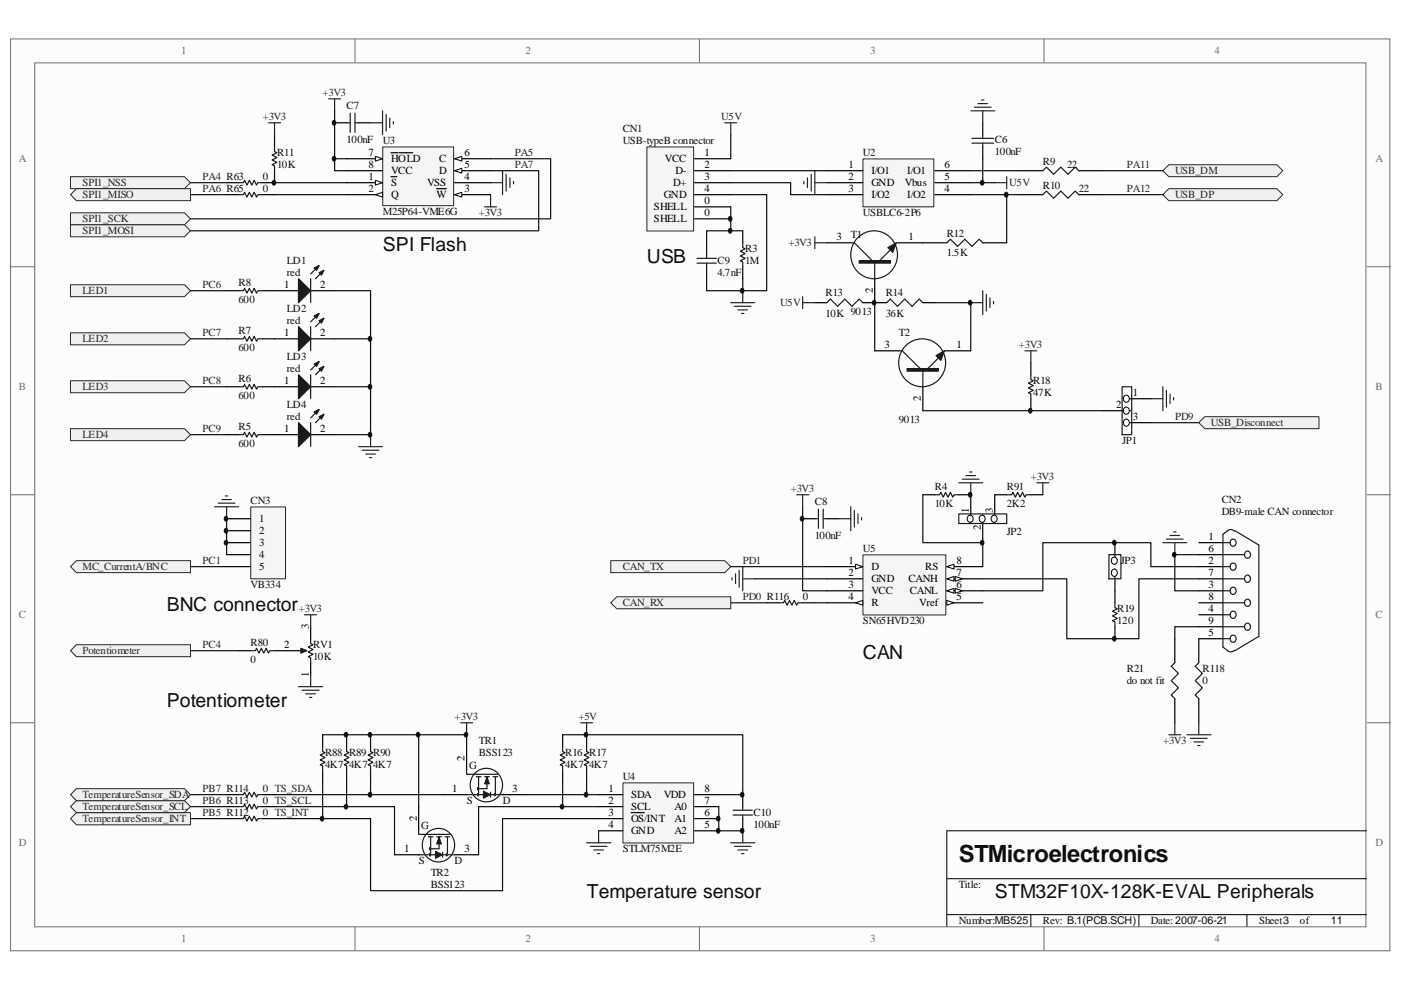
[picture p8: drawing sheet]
<svg xmlns="http://www.w3.org/2000/svg" width="297mm" height="210mm" viewBox="0 0 297 210" stroke-linecap="round" stroke-linejoin="round" font-family="sans-serif">
<defs><g id="words">
<text font-size="5" fill="#0e0e0e" x="203.3" y="182.7">STMicroelectronics</text>
<g font-size="4.1" fill="#0e0e0e">
<text x="81.1" y="53.1">SPI Flash</text>
<text x="137.1" y="55.7">USB</text>
<text x="35.3" y="129.5">BNC connector</text>
<text x="183" y="139.7">CAN</text>
<text x="35.3" y="149.8">Potentiometer</text>
<text x="124.4" y="190.5">Temperature sensor</text>
<text x="210.9" y="190.5">STM32F10X-128K-EVAL Peripherals</text>
</g>
<g font-size="2.3" fill="#706f64">
<text x="38.4" y="11.5">1</text>
<text x="111.4" y="11.5">2</text>
<text x="184.5" y="11.5">3</text>
<text x="257.5" y="11.5">4</text>
<text x="4" y="34.4">A</text>
<text x="291.6" y="34.4">A</text>
<text x="4" y="82.7">B</text>
<text x="291.6" y="82.7">B</text>
<text x="4" y="131.1">C</text>
<text x="291.6" y="131.1">C</text>
<text x="4" y="179.4">D</text>
<text x="291.6" y="179.4">D</text>
<text x="38.4" y="199.8">1</text>
<text x="111.4" y="199.8">2</text>
<text x="184.5" y="199.8">3</text>
<text x="257.5" y="199.8">4</text>
</g>
<g font-size="2.3" fill="#262626">
<text x="68.4" y="20.4">+3V3</text>
<text x="55.7" y="25.5">+3V3</text>
<text x="152.9" y="25.5">U5V</text>
<text x="109.1" y="33.1">PA5</text>
<text x="109.1" y="35.7">PA7</text>
<text x="238.9" y="35.7">PA11</text>
<text x="17.5" y="39.5">SPI1_NSS</text>
<text x="43" y="38.2">PA4 R63</text>
<text x="43" y="40.8">PA6 R65</text>
<text x="214" y="39.5">U5V</text>
<text x="238.9" y="40.8">PA12</text>
<text x="249.1" y="37">USB_DM</text>
<text x="17.5" y="47.1">SPI1_SCK</text>
<text x="17.5" y="42">SPI1_MISO</text>
<text x="101.5" y="45.8">+3V3</text>
<text x="249.1" y="42">USB_DP</text>
<text x="17.5" y="49.7">SPI1_MOSI</text>
<text x="167.2" y="52.2">+3V3</text>
<text x="17.5" y="62.4">LED1</text>
<text x="43" y="61.1">PC6</text>
<text x="165.4" y="64.9">U5V</text>
<text x="43" y="71.3">PC7</text>
<text x="17.5" y="72.6">LED2</text>
<text x="216" y="73.8">+3V3</text>
<text x="17.5" y="82.7">LED3</text>
<text x="43" y="81.4">PC8</text>
<text x="249.1" y="89.1">PD9</text>
<text x="17.5" y="92.9">LED4</text>
<text x="43" y="91.7">PC9</text>
<text x="256.7" y="90.4">USB_Disconnect</text>
<text x="218.6" y="101.8">+3V3</text>
<text x="167.7" y="104.4">+3V3</text>
<text x="43" y="119.6">PC1</text>
<text x="157.5" y="119.6">PD1</text>
<text x="17.5" y="120.9">MC_CurrentA/BNC</text>
<text x="132" y="120.9">CAN_TX</text>
<text x="63.3" y="129.8">+3V3</text>
<text x="132" y="128.5">CAN_RX</text>
<text x="157.5" y="127.3">PD0 R116</text>
<text x="43" y="137.5">PC4</text>
<text x="17.5" y="138.7">Potentiometer</text>
<text x="96.4" y="152.7">+3V3</text>
<text x="122.6" y="152.7">+5V</text>
<text x="246.6" y="157.8">+3V3</text>
<text x="43" y="168">PB7 R114</text>
<text x="17.5" y="171.8">TemperatureSensor_SCL</text>
<text x="17.5" y="169.2">TemperatureSensor_SDA</text>
<text x="43" y="173.1">PB5 R112</text>
<text x="43" y="170.5">PB6 R113</text>
<text x="17.5" y="174.3">TemperatureSensor_INT</text>
</g>
<g font-size="2.3" fill="#0e0e0e">
<text x="73.5" y="23.2">C7</text>
<text x="132" y="28">CN1</text>
<text x="58.8" y="33.1">R11</text>
<text x="58.8" y="35.7">10K</text>
<text x="73.5" y="30.3">100nF</text>
<text x="81.1" y="30.6">U3</text>
<text x="132" y="30.6">USB-typeB connector</text>
<text x="183" y="33.1">U2</text>
<text x="210.9" y="30.3">C6</text>
<text x="210.9" y="32.9">100nF</text>
<text x="221.1" y="34.9">R9</text>
<text x="226.2" y="35.7">22</text>
<text x="55.7" y="38.2">0</text>
<text x="55.7" y="40.8">0</text>
<text x="221.1" y="40">R10</text>
<text x="228.8" y="40.8">22</text>
<text x="81.1" y="45.6">M25P64-VME6G</text>
<text x="183" y="45.8">USBLC6-2P6</text>
<text x="158" y="53.5">R3</text>
<text x="180.4" y="50.4">T1</text>
<text x="200.7" y="50.2">R12</text>
<text x="60.8" y="56">LD1</text>
<text x="60.8" y="58.6">red</text>
<text x="152.1" y="56">C9</text>
<text x="152.1" y="58.6">4.7nF</text>
<text x="158" y="56">1M</text>
<text x="200.7" y="54.2">1.5K</text>
<text x="50.6" y="60.6">R8</text>
<text x="50.6" y="64.2">600</text>
<text x="175" y="62.7">R13</text>
<text x="187.8" y="62.7">R14</text>
<text x="50.6" y="70.8">R7</text>
<text x="60.8" y="66.2">LD2</text>
<text x="60.8" y="68.7">red</text>
<text x="175" y="67.2">10K 9013</text>
<text x="187.8" y="67.2">36K</text>
<text x="190.6" y="71.3">T2</text>
<text x="50.6" y="74.3">600</text>
<text x="60.8" y="76.4">LD3</text>
<text x="50.6" y="80.9">R6</text>
<text x="60.8" y="78.9">red</text>
<text x="219.1" y="81.4">R18</text>
<text x="219.1" y="84">47K</text>
<text x="50.6" y="84.5">600</text>
<text x="60.8" y="86.6">LD4</text>
<text x="60.8" y="89.1">red</text>
<text x="190.6" y="89.6">9013</text>
<text x="50.6" y="91.1">R5</text>
<text x="50.6" y="94.7">600</text>
<text x="237.9" y="94.2">JP1</text>
<text x="53.1" y="106.9">CN3</text>
<text x="172.8" y="107.1">C8</text>
<text x="198.2" y="103.8">R4</text>
<text x="198.2" y="107.4">10K</text>
<text x="213.5" y="103.8">R91</text>
<text x="213.5" y="107.4">2K2</text>
<text x="259" y="106.6">CN2</text>
<text x="213.5" y="113.5">JP2</text>
<text x="259" y="109.2">DB9-male CAN connector</text>
<text x="172.8" y="114.3">100nF</text>
<text x="183" y="117.1">U5</text>
<text x="237.7" y="119.6">JP3</text>
<text x="53.1" y="124.7">VB334</text>
<text x="170.2" y="127.3">0</text>
<text x="236.9" y="129.8">R19</text>
<text x="53.1" y="136.9">R80</text>
<text x="66.4" y="137.5">RV1</text>
<text x="183" y="132.3">SN65HVD230</text>
<text x="236.9" y="132.3">120</text>
<text x="53.1" y="140.5">0</text>
<text x="66.4" y="140">10K</text>
<text x="238.9" y="142.5">R21</text>
<text x="255" y="142.5">R118</text>
<text x="238.9" y="145.1">do not fit</text>
<text x="255" y="145.1">0</text>
<text x="68.9" y="160.3">R88 R89 R90</text>
<text x="101.5" y="157.8">TR1</text>
<text x="101.5" y="160.3">BSS123</text>
<text x="119.8" y="160.3">R16 R17</text>
<text x="55.7" y="168">0 TS_SDA</text>
<text x="68.9" y="162.9">4K7</text>
<text x="74" y="162.9">4K7</text>
<text x="79.1" y="162.9">4K7</text>
<text x="99.5" y="163.1">G</text>
<text x="119.8" y="162.9">4K7</text>
<text x="124.9" y="162.9">4K7</text>
<text x="132" y="165.4">U4</text>
<text x="55.7" y="173.1">0 TS_INT</text>
<text x="55.7" y="170.5">0 TS_SCL</text>
<text x="99" y="170.5">S</text>
<text x="106.6" y="170.5">D</text>
<text x="159.8" y="173.1">C10</text>
<text x="89.3" y="175.9">G</text>
<text x="159.8" y="175.6">100nF</text>
<text x="88.8" y="183.2">S</text>
<text x="91.3" y="185.8">TR2</text>
<text x="96.4" y="183.2">D</text>
<text x="132" y="180.7">STLM75M2E</text>
<text x="91.3" y="188.3">BSS123</text>
<text x="203.3" y="188.3">Title:</text>
<text x="203.3" y="196">Number:MB525</text>
<text x="221.1" y="196">Rev: B.1(PCB.SCH)</text>
<text x="244" y="196">Date:2007-06-21</text>
<text x="267" y="196">Sheet3</text>
<text x="275.6" y="196">of</text>
<text x="282.2" y="196">11</text>
</g>
<g font-size="2.3">
<text x="78.1" y="33.1">7</text>
<text x="78.1" y="35.7">8</text>
<text x="82.9" y="34.4">HOLD</text>
<text x="93.1" y="34.4">C</text>
<text x="98.5" y="35.7">5</text>
<text x="98.5" y="33.1">6</text>
<text x="141" y="34.4">VCC</text>
<text x="149.3" y="33.1">1</text>
<text x="149.3" y="35.7">2</text>
<text x="179.9" y="35.7">1</text>
<text x="200.2" y="35.7">6</text>
<text x="78.1" y="38.2">1</text>
<text x="78.1" y="40.8">2</text>
<text x="82.9" y="37">VCC</text>
<text x="82.9" y="39.5">S</text>
<text x="90.5" y="39.5">VSS</text>
<text x="93.1" y="37">D</text>
<text x="98.5" y="38.2">4</text>
<text x="98.5" y="40.8">3</text>
<text x="142.7" y="39.5">D+</text>
<text x="143.3" y="37">D-</text>
<text x="149.3" y="40.8">4</text>
<text x="149.3" y="38.2">3</text>
<text x="179.9" y="38.2">2</text>
<text x="179.9" y="40.8">3</text>
<text x="184.7" y="37">I/O1</text>
<text x="184.7" y="39.5">GND</text>
<text x="191.9" y="39.5">Vbus</text>
<text x="192.4" y="37">I/O1</text>
<text x="200.2" y="38.2">5</text>
<text x="200.2" y="40.8">4</text>
<text x="82.9" y="42">Q</text>
<text x="92.6" y="42">W</text>
<text x="138.6" y="44.6">SHELL</text>
<text x="138.6" y="47.1">SHELL</text>
<text x="140.7" y="42">GND</text>
<text x="149.3" y="43.3">0</text>
<text x="149.3" y="45.8">0</text>
<text x="184.7" y="42">I/O2</text>
<text x="192.4" y="42">I/O2</text>
<text x="177.3" y="50.9">3</text>
<text x="192.6" y="50.9">1</text>
<text x="60.3" y="61.1">1</text>
<text x="67.9" y="61.1">2</text>
<text x="185.1" y="62.2" transform="rotate(-90 185.1 62.2)">2</text>
<text x="60.3" y="71.3">1</text>
<text x="67.9" y="71.3">2</text>
<text x="187.5" y="73.8">3</text>
<text x="202.8" y="73.8">1</text>
<text x="60.3" y="81.4">1</text>
<text x="67.9" y="81.4">2</text>
<text x="240.2" y="84">1</text>
<text x="195.2" y="85.1" transform="rotate(-90 195.2 85.1)">2</text>
<text x="236.6" y="86.6">2</text>
<text x="240.2" y="89.1">3</text>
<text x="60.3" y="91.7">1</text>
<text x="67.9" y="91.7">2</text>
<text x="54.9" y="110.7">1</text>
<text x="54.9" y="113.3">2</text>
<text x="205.4" y="108.7" transform="rotate(-90 205.4 108.7)">1</text>
<text x="208" y="112.3" transform="rotate(-90 208 112.3)">2</text>
<text x="210.5" y="108.7" transform="rotate(-90 210.5 108.7)">3</text>
<text x="54.9" y="115.8">3</text>
<text x="54.9" y="118.4">4</text>
<text x="179.9" y="119.6">1</text>
<text x="202.8" y="119.6">8</text>
<text x="256.2" y="114.6">1</text>
<text x="256.2" y="117.1">6</text>
<text x="256.2" y="119.6">2</text>
<text x="54.9" y="120.9">5</text>
<text x="179.9" y="122.2">2</text>
<text x="179.9" y="124.7">3</text>
<text x="184.7" y="120.9">D</text>
<text x="184.7" y="123.4">GND</text>
<text x="184.7" y="126">VCC</text>
<text x="192.6" y="123.4">CANH</text>
<text x="192.9" y="126">CANL</text>
<text x="196.2" y="120.9">RS</text>
<text x="202.8" y="124.7">6</text>
<text x="202.8" y="122.2">7</text>
<text x="256.2" y="122.2">7</text>
<text x="256.2" y="124.7">3</text>
<text x="179.9" y="127.3">4</text>
<text x="184.7" y="128.5">R</text>
<text x="194.9" y="128.5">Vref</text>
<text x="202.8" y="127.3">5</text>
<text x="256.2" y="127.3">8</text>
<text x="256.2" y="129.8">4</text>
<text x="60.3" y="137.5">2</text>
<text x="65.4" y="133.4" transform="rotate(-90 65.4 133.4)">3</text>
<text x="256.2" y="132.3">9</text>
<text x="256.2" y="134.9">5</text>
<text x="65.4" y="143.6" transform="rotate(-90 65.4 143.6)">1</text>
<text x="98.5" y="161.4" transform="rotate(-90 98.5 161.4)">2</text>
<text x="95.9" y="168">1</text>
<text x="108.6" y="168">3</text>
<text x="129" y="168">1</text>
<text x="149.3" y="168">8</text>
<text x="129" y="170.5">2</text>
<text x="129" y="173.1">3</text>
<text x="133.8" y="169.2">SDA</text>
<text x="133.8" y="171.8">SCL</text>
<text x="140.7" y="169.2">VDD</text>
<text x="143" y="171.8">A0</text>
<text x="149.3" y="173.1">6</text>
<text x="149.3" y="170.5">7</text>
<text x="88.3" y="174.1" transform="rotate(-90 88.3 174.1)">2</text>
<text x="129" y="175.6">4</text>
<text x="133.8" y="174.3">OS/INT</text>
<text x="133.8" y="176.9">GND</text>
<text x="143" y="176.9">A2</text>
<text x="143" y="174.3">A1</text>
<text x="149.3" y="175.6">5</text>
<text x="85.7" y="180.7">1</text>
<text x="98.5" y="180.7">3</text>
</g>
</g></defs>
<path d="M2.3 8.3h292.4v193.3h-292.4z" fill="#fcfcfc"/>
<path d="M2.2 8.3h292.5v193.3h-292.5z" fill="none" stroke="#6e6e6e" stroke-width=".21"/>
<path d="M7.4 13.4h282.2v183.1h-282.2z" fill="#fcfcfc"/>
<g fill="none" stroke="#6e6e6e" stroke-width=".21">
<path d="M7.4 13.3h282.2v183.2h-282.2zM75.3 8.2v5.1M148.3 8.2v5.1M221.4 8.2v5.1M2.2 56.6h5.1M289.8 56.6h5.1M2.2 104.9h5.1M289.8 104.9h5.1M2.2 153.2h5.1M289.8 153.2h5.1M75.3 196.5v5.1M148.3 196.5v5.1"/>
<path d="M221.4 196.5v5.1"/>
</g>
<path d="M289.8 176.1h-89.1v20.4M200.7 186.3h89.1M200.7 193.9h89.1M218.6 193.9v2.6M241.5 193.9v2.6M264.4 193.9v2.6" fill="none" stroke="#000" stroke-width=".21"/>
<g fill="none" stroke="#262626" stroke-width=".25">
<path d="M56.9 26h2.6M58.2 26v2.6M69.7 21h2.5M70.9 21v2.5M78.6 26h2.5M81.1 23.5v5.1M81.9 24.3v3.5M82.6 25v2.1M83.4 25.8v.5M104 38.7h2.5M106.5 36.2v5.1M107.3 37v3.5"/>
<path d="M108.1 37.7v2.1M108.9 38.5v.5M102.7 43.9h2.6M104 41.3v2.6"/>
</g>
<path d="M58.2 38.7h15.3M73.5 33.7h-2.6v2.5h2.6" fill="none" stroke="#0e0e0e" stroke-width=".25"/>
<path d="M58.2 28.6v2.5M58.2 36.2v2.5M70.9 26h2.6M76 26h2.6" fill="none" stroke="#000" stroke-width=".25"/>
<path d="M58.2 31.1v1l.5 .3-1 .5 1 .5-1 .5 1 .5-1 .5 .5 .3v1M73.5 26h.7M74.2 24v4.1M75.3 24v4.1M75.3 26h.7" fill="none" stroke="#1c1c1c" stroke-width=".25"/>
<path d="M81.2 31.2h15v12.4h-15z" fill="#f5f5f5"/>
<path d="M81.1 31.2h15.1v12.4h-15.1z" fill="none" stroke="#262626" stroke-width=".21"/>
<path d="M73.5 33.7h7.6" fill="none" stroke="#000" stroke-width=".25"/>
<path d="M79.6 33.1l1.5 .6-1.5 .5z" fill="#fcfcfc"/>
<path d="M79.6 33.1l1.5 .6-1.5 .5z" fill="none" stroke="#000" stroke-width=".21"/>
<path d="M73.5 36.2h7.6M73.5 38.7h7.6M82.9 32.4h1.5M84.7 32.4h2.8" fill="none" stroke="#000" stroke-width=".25"/>
<path d="M79.6 38.2l1.5 .5-1.5 .5z" fill="#fcfcfc"/>
<path d="M79.6 38.2l1.5 .5-1.5 .5z" fill="none" stroke="#000" stroke-width=".21"/>
<path d="M82.9 37.5h1.3M73.5 41.3h7.6" fill="none" stroke="#000" stroke-width=".25"/>
<path d="M79.6 41.3l1.5-.5v1z" fill="#fcfcfc"/>
<path d="M79.6 41.3l1.5-.5v1z" fill="none" stroke="#000" stroke-width=".21"/>
<path d="M96.4 41.3h7.6" fill="none" stroke="#000" stroke-width=".25"/>
<path d="M96.4 41.3l1.5-.5v1z" fill="#fcfcfc"/>
<path d="M96.4 41.3l1.5-.5v1z" fill="none" stroke="#000" stroke-width=".21"/>
<path d="M96.4 38.7h7.6M96.4 36.2h7.6M92.6 40h2" fill="none" stroke="#000" stroke-width=".25"/>
<path d="M96.4 36.2l1.5-.5v1z" fill="#fcfcfc"/>
<path d="M96.4 36.2l1.5-.5v1z" fill="none" stroke="#000" stroke-width=".21"/>
<path d="M96.4 33.7h7.6" fill="none" stroke="#000" stroke-width=".25"/>
<path d="M96.4 33.7l1.5-.6v1.1z" fill="#fcfcfc"/>
<path d="M96.4 33.7l1.5-.6v1.1z" fill="none" stroke="#000" stroke-width=".21"/>
<path d="M70.9 23.5v10.2" fill="none" stroke="#0e0e0e" stroke-width=".25"/>
<path d="M132.1 166h15v12.7h-15z" fill="#f5f5f5"/>
<path d="M132.1 166h15v12.7h-15z" fill="none" stroke="#262626" stroke-width=".21"/>
<g fill="none" stroke="#000" stroke-width=".25">
<path d="M208.4 26v2.6M208.4 31.1v2.6M119.3 155.8v2.5M124.4 155.8v2.5M119.3 163.4v2.5M124.4 163.4v2.5M126.9 168.5h5.1M126.9 171h5.1M126.9 173.6h5.1M126.9 176.1h5.1M133.8 172.3h2.8M147.3 168.5h5.1"/>
<path d="M147.3 171h5.1M147.3 173.6h5.1M147.3 176.1h5.1M157.5 168.5v2.5M157.5 173.6v2.5"/>
</g>
<g fill="none" stroke="#262626" stroke-width=".25">
<path d="M153.7 26h2.5M154.9 26v2.6M205.8 23.5h5.1M206.6 22.7h3.5M207.3 22h2.1M208.1 21.2h.5M208.4 23.5v2.5M154.9 64.2h5.1M155.7 64.9h3.6M156.5 65.7h2M157.2 66.5h.5M157.5 61.6v2.6"/>
<path d="M97.7 153.2h2.5M98.9 153.2v2.6M123.1 153.2h2.5M124.4 153.2v2.6M124.4 178.7h5.1M125.1 179.5h3.6M126.9 176.1v2.6M154.9 178.7h5.1M155.7 179.5h3.6M157.5 176.1v2.6M125.9 180.2h2M126.7 181h.5"/>
<path d="M156.5 180.2h2M157.2 181h.5"/>
</g>
<path d="M206.1 30.4h4.5M206.1 29.3h4.5M208.4 28.6v.7M208.4 30.4v.7M119.3 158.3v1l.5 .3-1 .5 1 .5-1 .5 1 .5-1 .5 .5 .3v1M124.4 158.3v1l.5 .3-1 .5 1 .5-1 .5 1 .5-1 .5 .5 .3v1M155.4 171.8h4.1M155.4 172.8h4.1M157.5 171v.8M157.5 172.8v.8" fill="none" stroke="#1c1c1c" stroke-width=".25"/>
<path d="M111.7 168.5h15.2M119.3 165.9v5.1M124.4 165.9v2.6M152.4 171v5.1h5.1" fill="none" stroke="#0e0e0e" stroke-width=".25"/>
<path d="M137.2 31.2h9.9v17.8h-9.9z" fill="#f5f5f5"/>
<path d="M137.2 31.2h9.9v17.8h-9.9z" fill="none" stroke="#262626" stroke-width=".21"/>
<g fill="none" stroke="#000" stroke-width=".25">
<path d="M147.3 33.7h7.6M147.3 36.2h7.6M147.3 38.7h7.6M216 36.2h5.1M228.7 36.2h5.1M147.3 41.3h7.6M147.3 43.9h7.6M147.3 46.4h7.6M175.3 51.5h5.1M185.5 59.1v5.1M190.5 51.5h10.2M208.4 51.5h5"/>
<path d="M216 41.3h5.1M228.7 41.3h5.1M172.8 64.2h2.5M182.9 64.2h5.1M195.7 64.2h2.5"/>
</g>
<path d="M221.1 36.2l.8-.8 1.5 1.6 1.5-1.6 1.5 1.6 1.6-1.6 .7 .8M180.4 51.5h.7l3.9 3.8M185.5 55.3v3.8M188.8 53l-2.3 2.3M190 51.5h.5M200.7 51.5l.8-.8 1.5 1.5 1.6-1.5 1.5 1.5 1.5-1.5 .8 .8M221.1 41.3l.8-.8 1.5 1.5 1.5-1.5 1.5 1.5 1.6-1.5 .7 .8M175.3 64.2l.8-.8 1.5 1.5 1.5-1.5 1.5 1.5 1.6-1.5 .7 .8M188 64.2l.8-.8 1.5 1.5 1.5-1.5 1.6 1.5 1.5-1.5 .8 .8" fill="none" stroke="#1c1c1c" stroke-width=".25"/>
<path d="M170.2 64.2h2.6M170.2 62.9v2.5M205.8 64.2h2.6M208.4 61.6v5.1M209.1 62.4v3.6M209.9 63.2v2M210.6 63.9v.5" fill="none" stroke="#262626" stroke-width=".25"/>
<path d="M182.2 55.3h6.6v.5h-6.6z" fill-rule="evenodd" fill="#1c1c1c"/>
<path d="M182.2 55.3h6.6v.5h-6.6z" fill="none" stroke="#1c1c1c" stroke-width=".25"/>
<path d="M188.3 52.5l1.7-1-.7 2z" fill="#1c1c1c"/>
<path d="M182.1 50.1a5 5 0 0 1 6.8 .5 5 5 0 0 1 0 6.8 5 5 0 0 1-6.8 .5 5.2 5.2 0 0 1 0-7.8zM188.3 52.5l1.7-1-.7 2z" fill="none" stroke="#1c1c1c" stroke-width=".25"/>
<path d="M172.8 50.2v2.5M172.8 51.5h2.5" fill="none" stroke="#262626" stroke-width=".25"/>
<path d="M183 33.7h15v10.2h-15z" fill="#f5f5f5"/>
<path d="M183 33.7h15v10.2h-15z" fill="none" stroke="#262626" stroke-width=".21"/>
<g fill="none" stroke="#000" stroke-width=".25">
<path d="M175.3 36.2h7.6M175.3 38.7h7.6M198.2 36.2h7.6M198.2 38.7h7.6M149.8 51.5v2.5M149.8 56.6v2.5M157.5 48.9v2.6M157.5 56.6v2.5M175.3 41.3h7.6M198.2 41.3h7.6M185.5 74.4h5M200.7 74.4h5.1"/>
<path d="M195.7 82v5.1"/>
</g>
<path d="M170.4 38.5v.5M171.2 37.7v2.1M172 37v3.5M172.8 36.2v5.1M172.8 38.7h2.5M210.9 38.7h2.5M213.4 37.5v2.5" fill="none" stroke="#262626" stroke-width=".25"/>
<g fill="none" stroke="#0e0e0e" stroke-width=".25">
<path d="M154.9 38.7h12.7v2.6h7.7M154.9 36.2h20.4M154.9 28.6v5.1M205.8 36.2h10.2M208.4 33.7v5h-2.6M208.4 38.7h2.5M233.8 36.2h12.7M154.9 43.9v5h2.6M154.9 48.9h-5.1v2.6M154.9 41.3h7.7v20.3h-12.8v-2.5M157.5 59.1v2.5M205.8 41.3h10.2"/>
<path d="M213.4 41.3v10.2M233.8 41.3h12.7"/>
</g>
<path d="M147.8 54.8h4.1M147.8 55.8h4.1M149.8 54v.8M149.8 55.8v.8M157.5 51.5v1l.5 .2-1 .6 1 .5-1 .5 1 .5-1 .5 .5 .2v1.1M190.5 74.4h.8l3.9 3.8M195.7 78.2v3.8M199 75.9l-2.3 2.3M200.2 74.4h.5" fill="none" stroke="#1c1c1c" stroke-width=".25"/>
<path d="M192.3 78.2h6.7v.5h-6.7z" fill-rule="evenodd" fill="#1c1c1c"/>
<path d="M192.3 78.2h6.7v.5h-6.7z" fill="none" stroke="#1c1c1c" stroke-width=".25"/>
<path d="M198.5 75.4l1.7-1-.7 2z" fill="#1c1c1c"/>
<g fill="none" stroke="#1c1c1c" stroke-width=".25">
<path d="M198.5 75.4l1.7-1-.7 2zM218.6 79.5v1l.5 .2-1 .5 1 .5-1 .6 1 .5-1 .5 .5 .2v1"/>
<circle cx="195.5" cy="76.9" r="5"/>
</g>
<path d="M218.6 76.9v2.6M218.6 84.5v2.6M238.2 89.6h5.8" fill="none" stroke="#000" stroke-width=".25"/>
<path d="M217.3 74.4h2.5M218.6 74.4v2.5" fill="none" stroke="#262626" stroke-width=".25"/>
<path d="M195.7 87.1h38.1" fill="none" stroke="#0e0e0e" stroke-width=".25"/>
<path d="M238.3 89.1a.68 .68 0 0 1 1 .1 .68 .68 0 0 1 0 .9 .68 .68 0 0 1-1 .1 .92 .92 0 0 1 0-1.1z" fill-rule="evenodd" fill="#fcfcfc"/>
<path d="M238.3 89.1a.68 .68 0 0 1 1 .1 .68 .68 0 0 1 0 .9 .68 .68 0 0 1-1 .1 .92 .92 0 0 1 0-1.1z" fill="none" stroke="#000" stroke-width=".21"/>
<path d="M233.8 87.1h5.9" fill="none" stroke="#000" stroke-width=".25"/>
<path d="M238.3 86.5a.68 .68 0 0 1 1 .1 .68 .68 0 0 1 0 .9 .68 .68 0 0 1-1 .1 .92 .92 0 0 1 0-1.1z" fill-rule="evenodd" fill="#fcfcfc"/>
<path d="M238.3 86.5a.68 .68 0 0 1 1 .1 .68 .68 0 0 1 0 .9 .68 .68 0 0 1-1 .1 .92 .92 0 0 1 0-1.1z" fill="none" stroke="#000" stroke-width=".21"/>
<path d="M238.2 84.5h5.8" fill="none" stroke="#000" stroke-width=".25"/>
<path d="M238.3 84a.68 .68 0 0 1 1 .1 .68 .68 0 0 1 0 .9 .68 .68 0 0 1-1 .1 .92 .92 0 0 1 0-1.1z" fill-rule="evenodd" fill="#fcfcfc"/>
<path d="M238.3 84a.68 .68 0 0 1 1 .1 .68 .68 0 0 1 0 .9 .68 .68 0 0 1-1 .1 .92 .92 0 0 1 0-1.1z" fill="none" stroke="#000" stroke-width=".21"/>
<path d="M237.9 82h2v10.2h-2z" fill="none" stroke="#1c1c1c" stroke-width=".25"/>
<path d="M185.5 64.2v10.2M198.2 64.2h7.6v10.2M244 89.6h10.2" fill="none" stroke="#0e0e0e" stroke-width=".25"/>
<path d="M244 84.5h2.5M246.5 82v5.1M247.3 82.8v3.5M248.1 83.5v2.1M248.8 84.3v.5" fill="none" stroke="#262626" stroke-width=".25"/>
<path d="M183 117.7h17.5v12.7h-17.5z" fill="#f5f5f5"/>
<path d="M183 117.6h17.5v12.8h-17.5z" fill="none" stroke="#262626" stroke-width=".21"/>
<path d="M175.3 120.1h7.6" fill="none" stroke="#000" stroke-width=".25"/>
<path d="M181.4 119.6l1.5 .5-1.5 .5z" fill="#fcfcfc"/>
<path d="M181.4 119.6l1.5 .5-1.5 .5z" fill="none" stroke="#000" stroke-width=".21"/>
<path d="M175.3 122.7h7.6M175.3 125.3h7.6M175.3 127.8h7.6" fill="none" stroke="#000" stroke-width=".25"/>
<path d="M181.4 127.8l1.5-.5v1z" fill="#fcfcfc"/>
<path d="M181.4 127.8l1.5-.5v1z" fill="none" stroke="#000" stroke-width=".21"/>
<path d="M200.7 127.8h7.7" fill="none" stroke="#000" stroke-width=".25"/>
<path d="M200.7 127.3l1.6 .5-1.6 .5z" fill="#fcfcfc"/>
<path d="M200.7 127.3l1.6 .5-1.6 .5z" fill="none" stroke="#000" stroke-width=".21"/>
<path d="M200.7 125.3h7.7" fill="none" stroke="#000" stroke-width=".25"/>
<path d="M200.7 125.3l1.6-.5v1z" fill="#fcfcfc"/>
<path d="M200.7 125.3l1.6-.5v1z" fill="none" stroke="#000" stroke-width=".21"/>
<path d="M202.5 124.8l1.5 .5-1.5 .5z" fill="#fcfcfc"/>
<path d="M202.5 124.8l1.5 .5-1.5 .5z" fill="none" stroke="#000" stroke-width=".21"/>
<path d="M200.7 122.7h7.7" fill="none" stroke="#000" stroke-width=".25"/>
<path d="M200.7 122.7l1.6-.5v1z" fill="#fcfcfc"/>
<path d="M200.7 122.7l1.6-.5v1z" fill="none" stroke="#000" stroke-width=".21"/>
<path d="M202.5 122.2l1.5 .5-1.5 .5z" fill="#fcfcfc"/>
<path d="M202.5 122.2l1.5 .5-1.5 .5z" fill="none" stroke="#000" stroke-width=".21"/>
<path d="M200.7 120.1h7.7" fill="none" stroke="#000" stroke-width=".25"/>
<path d="M200.7 120.1l1.6-.5v1z" fill="#fcfcfc"/>
<path d="M200.7 120.1l1.6-.5v1z" fill="none" stroke="#000" stroke-width=".21"/>
<g fill="none" stroke="#000" stroke-width=".25">
<path d="M254.2 115.1h5.1M254.2 117.6h5.1M236.4 120.7v7.1M236.4 132.9v2.5M249.1 135.4v5.1M254.2 120.1h5.1M254.2 122.7h5.1M254.2 125.3h5.1M254.2 127.8h5.1M254.2 130.3h5.1M254.2 132.9h5.1M254.2 135.4h5.1"/>
<path d="M249.1 148.1v5.1"/>
</g>
<g fill="none" stroke="#1c1c1c" stroke-width=".25">
<path d="M259.3 117.6h4.6M259.3 115.1h1.5M260.3 112.5l.6-.2 .8 .3M260.3 112.5l-1 .8v23.9l1 .8M261 114.5a.68 .68 0 0 1 .9 .1 .68 .68 0 0 1 0 .9 .68 .68 0 0 1-.9 .1 .92 .92 0 0 1 0-1.1zM261 119.6a.68 .68 0 0 1 .9 .1 .68 .68 0 0 1 0 .9 .68 .68 0 0 1-.9 .1 .92 .92 0 0 1 0-1.1zM261.8 112.5l5.1 3.1v19.3l-5.1 3.1M264.1 117.1a.67 .67 0 0 1 .9 0 .67 .67 0 0 1 0 1 .67 .67 0 0 1-.9 0 .86 .86 0 0 1 0-1zM236.4 127.8v1l.5 .3-1 .5 1 .5-1 .5 1 .5-1 .5 .5 .3v1M259.3 135.4h1.5M259.3 132.9h4.6M259.3 130.3h1.5"/>
<path d="M259.3 127.8h4.6M259.3 125.3h1.5M259.3 122.7h4.6M259.3 120.1h1.5M261 124.7a.68 .68 0 0 1 .9 .1 .68 .68 0 0 1 0 .9 .68 .68 0 0 1-.9 .1 .92 .92 0 0 1 0-1.1zM261 129.8a.68 .68 0 0 1 .9 .1 .68 .68 0 0 1 0 .9 .68 .68 0 0 1-.9 .1 .92 .92 0 0 1 0-1.1zM261 134.9a.68 .68 0 0 1 .9 .1 .68 .68 0 0 1 0 .9 .68 .68 0 0 1-.9 .1 .92 .92 0 0 1 0-1.1zM261.7 137.9l-.8 .3-.6-.2M264.1 122.2a.73 .73 0 0 1 1 .2 .73 .73 0 0 1-.4 1 .74 .74 0 0 1-.8-.3 .74 .74 0 0 1 .2-.9zM264.1 127.3a.67 .67 0 0 1 .9 .1 .67 .67 0 0 1 0 .9 .67 .67 0 0 1-.9 0 .86 .86 0 0 1 0-1zM264.1 132.3a.67 .67 0 0 1 .9 .1 .67 .67 0 0 1 0 .9 .67 .67 0 0 1-.9 .1 .86 .86 0 0 1 0-1.1zM249.1 140.5l-.8 .8 1.5 1.5-1.5 1.5 1.5 1.5-1.5 1.6 .8 .7"/>
</g>
<path d="M254.2 117.6h-5.1v7.7h5.1M154.9 120.1h20.4M160 122.7h15.3" fill="none" stroke="#0e0e0e" stroke-width=".25"/>
<g fill="none" stroke="#262626" stroke-width=".25">
<path d="M168.9 104.9h2.6M170.2 104.9v2.5M246.5 115.1h5.1M247.3 114.3h3.6M248.1 113.5h2M248.8 112.8h.5M249.1 115.1v2.5M155.2 122.5v.5M156 121.7v2M156.7 120.9v3.6M157.5 120.1v5.2M157.5 122.7h2.5"/>
<path d="M247.8 155.8h2.6M249.1 153.2v2.6"/>
</g>
<path d="M235.8 120.9a.73 .73 0 0 1 1.1 .2 .73 .73 0 0 1-.4 1.1 .75 .75 0 0 1-.8-.4 .75 .75 0 0 1 .1-.9z" fill-rule="evenodd" fill="#fcfcfc"/>
<path d="M235.8 120.9a.73 .73 0 0 1 1.1 .2 .73 .73 0 0 1-.4 1.1 .75 .75 0 0 1-.8-.4 .75 .75 0 0 1 .1-.9z" fill="none" stroke="#000" stroke-width=".21"/>
<path d="M236.4 115.1v4.5" fill="none" stroke="#000" stroke-width=".25"/>
<path d="M235.8 118.3a.68 .68 0 0 1 .9 .1 .68 .68 0 0 1 0 .9 .68 .68 0 0 1-.9 .1 .92 .92 0 0 1 0-1.1z" fill-rule="evenodd" fill="#fcfcfc"/>
<path d="M235.8 118.3a.68 .68 0 0 1 .9 .1 .68 .68 0 0 1 0 .9 .68 .68 0 0 1-.9 .1 .92 .92 0 0 1 0-1.1z" fill="none" stroke="#000" stroke-width=".21"/>
<path d="M235.1 117.6h2.6v5.1h-2.6z" fill="none" stroke="#1c1c1c" stroke-width=".25"/>
<path d="M208.4 122.7h17.8v12.7h15.3v-12.7h12.7M254.2 120.1h-10.2v-5h-22.9v10.2h-12.7" fill="none" stroke="#0e0e0e" stroke-width=".25"/>
<path d="M210.9 104.9v5.8" fill="none" stroke="#000" stroke-width=".25"/>
<path d="M210.3 109.4a.67 .67 0 0 1 .9 .1 .67 .67 0 0 1 0 .9 .67 .67 0 0 1-.9 .1 .86 .86 0 0 1 0-1.1z" fill-rule="evenodd" fill="#fcfcfc"/>
<path d="M210.3 109.4a.67 .67 0 0 1 .9 .1 .67 .67 0 0 1 0 .9 .67 .67 0 0 1-.9 .1 .86 .86 0 0 1 0-1.1z" fill="none" stroke="#000" stroke-width=".21"/>
<path d="M208.4 109.2v5.9" fill="none" stroke="#000" stroke-width=".25"/>
<path d="M207.8 109.4a.67 .67 0 0 1 .9 .1 .67 .67 0 0 1 0 .9 .67 .67 0 0 1-.9 .1 .86 .86 0 0 1 0-1.1z" fill-rule="evenodd" fill="#fcfcfc"/>
<path d="M207.8 109.4a.67 .67 0 0 1 .9 .1 .67 .67 0 0 1 0 .9 .67 .67 0 0 1-.9 .1 .86 .86 0 0 1 0-1.1z" fill="none" stroke="#000" stroke-width=".21"/>
<path d="M205.8 104.9v5.8" fill="none" stroke="#000" stroke-width=".25"/>
<path d="M205.2 109.4a.67 .67 0 0 1 1 .1 .67 .67 0 0 1 0 .9 .67 .67 0 0 1-1 .1 .86 .86 0 0 1 0-1.1z" fill-rule="evenodd" fill="#fcfcfc"/>
<path d="M205.2 109.4a.67 .67 0 0 1 1 .1 .67 .67 0 0 1 0 .9 .67 .67 0 0 1-1 .1 .86 .86 0 0 1 0-1.1z" fill="none" stroke="#000" stroke-width=".21"/>
<path d="M172.8 110h.7M173.5 108v4M174.5 108v4M174.5 110h.8M198.2 104.9h1l.3-.5 .5 1 .5-1 .5 1 .5-1 .5 1 .3-.5h1M203.3 109h10.1v2h-10.1z" fill="none" stroke="#1c1c1c" stroke-width=".25"/>
<path d="M177.8 110h2.6M180.4 107.4v5.1M181.1 108.2v3.6M181.9 109v2M182.7 109.7v.5M203.3 102.4h5.1M204 101.6h3.6M204.8 100.8h2M205.6 100.1h.5M205.8 102.4v2.5M219.8 102.4h2.6M221.1 102.4v2.5" fill="none" stroke="#262626" stroke-width=".25"/>
<path d="M58.2 82h5.1M65.9 82h5M170.2 110h2.6M175.3 110h2.5M195.7 104.9h2.5M203.3 104.9h2.5" fill="none" stroke="#000" stroke-width=".25"/>
<path d="M170.2 107.4v17.9h5.1" fill="none" stroke="#0e0e0e" stroke-width=".25"/>
<path d="M63.3 79.5l2.6 2.5-2.6 2.5z" fill="#1c1c1c"/>
<path d="M63.3 79.5l2.6 2.5-2.6 2.5zM67.6 76.7l-1.7 1.7M68.7 77.7l-1.8 1.8" fill="none" stroke="#1c1c1c" stroke-width=".25"/>
<path d="M67.6 78.2l1.1-.5-.5 1z" fill="#1c1c1c"/>
<path d="M67.6 78.2l1.1-.5-.5 1z" fill="none" stroke="#1c1c1c" stroke-width=".25"/>
<path d="M66.6 77.2l1-.5-.5 1z" fill="#1c1c1c"/>
<path d="M65.9 79.5v5M66.6 77.2l1-.5-.5 1z" fill="none" stroke="#1c1c1c" stroke-width=".25"/>
<path d="M58.2 71.8h5.1M65.9 71.8h5" fill="none" stroke="#000" stroke-width=".25"/>
<path d="M63.3 69.3l2.6 2.5-2.6 2.6z" fill="#1c1c1c"/>
<path d="M63.3 69.3l2.6 2.5-2.6 2.6zM67.6 66.5l-1.7 1.7M68.7 67.5l-1.8 1.8" fill="none" stroke="#1c1c1c" stroke-width=".25"/>
<path d="M67.6 68l1.1-.5-.5 1z" fill="#1c1c1c"/>
<path d="M67.6 68l1.1-.5-.5 1z" fill="none" stroke="#1c1c1c" stroke-width=".25"/>
<path d="M66.6 67l1-.5-.5 1z" fill="#1c1c1c"/>
<path d="M65.9 69.3v5.1M66.6 67l1-.5-.5 1z" fill="none" stroke="#1c1c1c" stroke-width=".25"/>
<path d="M58.2 92.2h5.1M65.9 92.2h5" fill="none" stroke="#000" stroke-width=".25"/>
<path d="M63.3 89.6l2.6 2.6-2.6 2.5z" fill="#1c1c1c"/>
<path d="M63.3 89.6l2.6 2.6-2.6 2.5zM67.6 86.8l-1.7 1.8M68.7 87.8l-1.8 1.8" fill="none" stroke="#1c1c1c" stroke-width=".25"/>
<path d="M67.6 88.3l1.1-.5-.5 1.1z" fill="#1c1c1c"/>
<path d="M67.6 88.3l1.1-.5-.5 1.1z" fill="none" stroke="#1c1c1c" stroke-width=".25"/>
<path d="M66.6 87.3l1-.5-.5 1z" fill="#1c1c1c"/>
<path d="M65.9 89.6v5.1M66.6 87.3l1-.5-.5 1z" fill="none" stroke="#1c1c1c" stroke-width=".25"/>
<path d="M58.2 61.6h5.1M65.9 61.6h5" fill="none" stroke="#000" stroke-width=".25"/>
<path d="M63.3 59.1l2.6 2.5-2.6 2.6z" fill="#1c1c1c"/>
<path d="M63.3 59.1l2.6 2.5-2.6 2.6zM67.6 56.3l-1.7 1.8M68.7 57.3l-1.8 1.8" fill="none" stroke="#1c1c1c" stroke-width=".25"/>
<path d="M67.6 57.8l1.1-.5-.5 1z" fill="#1c1c1c"/>
<path d="M67.6 57.8l1.1-.5-.5 1z" fill="none" stroke="#1c1c1c" stroke-width=".25"/>
<path d="M66.6 56.8l1-.5-.5 1z" fill="#1c1c1c"/>
<path d="M65.9 59.1v5.1M66.6 56.8l1-.5-.5 1zM98.9 168.5h.1M98.9 163.4v.8h.5M100.7 163.9a3.5 3.5 0 0 1 5.5 1 3.5 3.5 0 0 1-2.4 5 3.5 3.5 0 0 1-3.7-1.8 3.5 3.5 0 0 1 .6-4.2zM101 164.2h4.5M101 164.7h1M101.5 164.7v2.5M102.7 164.7h1.1M103.2 164.7v2.5M104.5 164.7h1M105 168.5h1.5" fill="none" stroke="#1c1c1c" stroke-width=".25"/>
<path d="M70.9 71.8h7.7M70.9 82h7.7" fill="none" stroke="#0e0e0e" stroke-width=".25"/>
<path d="M98.9 158.3v5.1M93.8 168.5h5.1M106.5 168.5h5.2" fill="none" stroke="#000" stroke-width=".25"/>
<path d="M103.2 164.7l.6 1.5h-1.1z" fill="#1c1c1c"/>
<path d="M103.2 164.7l.6 1.5h-1.1z" fill="none" stroke="#1c1c1c" stroke-width=".21"/>
<path d="M101.5 168.5h2.5M104 168v1" fill="none" stroke="#1c1c1c" stroke-width=".25"/>
<path d="M102.5 167.7l1.5 .8-1.5 .7z" fill="#1c1c1c"/>
<path d="M102.5 167.7l1.5 .8-1.5 .7z" fill="none" stroke="#1c1c1c" stroke-width=".21"/>
<path d="M101.5 167.2h1.7" fill="none" stroke="#1c1c1c" stroke-width=".25"/>
<path d="M101.3 167h.1l-.1 .5z" fill-rule="evenodd" fill="#c0c0c0"/>
<path d="M101.3 167h.1l-.1 .5z" fill="none" stroke="#1c1c1c" stroke-width=".21"/>
<path d="M99.4 164.2h1.6" fill="none" stroke="#1c1c1c" stroke-width=".25"/>
<path d="M101.3 168.3h.1l-.1 .4z" fill-rule="evenodd" fill="#c0c0c0"/>
<path d="M101.3 168.3h.1l-.1 .4z" fill="none" stroke="#1c1c1c" stroke-width=".21"/>
<path d="M101.5 167.2v1.3h-2.6M105 164.7v3.8h-1" fill="none" stroke="#1c1c1c" stroke-width=".25"/>
<path d="M104.8 168.3h.2l-.1 .4z" fill-rule="evenodd" fill="#c0c0c0"/>
<path d="M104.8 168.3h.2l-.1 .4z" fill="none" stroke="#1c1c1c" stroke-width=".21"/>
<path d="M101.3 168.3h.1l-.1 .4z" fill-rule="evenodd" fill="#c0c0c0"/>
<path d="M101.3 168.3h.1l-.1 .4z" fill="none" stroke="#1c1c1c" stroke-width=".21"/>
<path d="M101.3 167h.1l-.1 .5z" fill-rule="evenodd" fill="#c0c0c0"/>
<path d="M101.3 167h.1l-.1 .5z" fill="none" stroke="#1c1c1c" stroke-width=".21"/>
<path d="M88.8 171v5.1M83.6 181.2h5.2M96.4 181.2h5.1" fill="none" stroke="#000" stroke-width=".25"/>
<path d="M88.8 176.1v.8h.5M90.5 176.7a3.5 3.5 0 0 1 4.9 .1 3.5 3.5 0 0 1 0 4.8 3.5 3.5 0 0 1-4.9 .1 3.7 3.7 0 0 1 0-5zM90.8 176.9h4.6M90.8 177.4h1M91.3 177.4v2.6M92.6 177.4h1M93.1 177.4v2.6M94.4 177.4h1M88.8 181.2h.1M94.9 181.2h1.5" fill="none" stroke="#1c1c1c" stroke-width=".25"/>
<path d="M93.1 177.4l.5 1.5h-1z" fill="#1c1c1c"/>
<path d="M93.1 177.4l.5 1.5h-1z" fill="none" stroke="#1c1c1c" stroke-width=".21"/>
<path d="M91.3 181.2h2.5M93.8 180.7v1" fill="none" stroke="#1c1c1c" stroke-width=".25"/>
<path d="M92.3 180.5l1.5 .7-1.5 .8z" fill="#1c1c1c"/>
<path d="M92.3 180.5l1.5 .7-1.5 .8z" fill="none" stroke="#1c1c1c" stroke-width=".21"/>
<path d="M91.3 180h1.8" fill="none" stroke="#1c1c1c" stroke-width=".25"/>
<path d="M91.1 179.8h.2v.2l-.1 .2z" fill-rule="evenodd" fill="#c0c0c0"/>
<path d="M91.1 179.8h.2v.2l-.1 .2z" fill="none" stroke="#1c1c1c" stroke-width=".21"/>
<path d="M89.3 176.9h1.5" fill="none" stroke="#1c1c1c" stroke-width=".25"/>
<path d="M91.1 181h.2v.2l-.1 .3z" fill-rule="evenodd" fill="#c0c0c0"/>
<path d="M91.1 181h.2v.2l-.1 .3z" fill="none" stroke="#1c1c1c" stroke-width=".21"/>
<path d="M91.3 180v1.2h-2.5M94.9 177.4v3.8h-1.1" fill="none" stroke="#1c1c1c" stroke-width=".25"/>
<path d="M94.6 181h.2l-.1 .5z" fill-rule="evenodd" fill="#c0c0c0"/>
<path d="M94.6 181h.2l-.1 .5z" fill="none" stroke="#1c1c1c" stroke-width=".21"/>
<path d="M91.1 181h.2v.2l-.1 .3z" fill-rule="evenodd" fill="#c0c0c0"/>
<path d="M91.1 181h.2v.2l-.1 .3z" fill="none" stroke="#1c1c1c" stroke-width=".21"/>
<path d="M91.1 179.8h.2v.2l-.1 .2z" fill-rule="evenodd" fill="#c0c0c0"/>
<path d="M91.1 179.8h.2v.2l-.1 .2z" fill="none" stroke="#1c1c1c" stroke-width=".21"/>
<path d="M53.2 107.5h7.3v15.2h-7.3z" fill="#f5f5f5"/>
<path d="M53.2 107.5h7.3v15.2h-7.3z" fill="none" stroke="#262626" stroke-width=".21"/>
<g fill="none" stroke="#000" stroke-width=".25">
<path d="M48 38.7h2.6M55.7 38.7h2.5M48 41.3h2.6M55.7 41.3h2.5M48 110h5.1M48 112.5h5.1M48 115.1h5.1M48 117.6h5.1M210.9 104.9h2.5M218.6 104.9h2.5M48 120.1h5.1M65.9 132.9v2.5"/>
<path d="M254.2 135.4v5.1M65.9 140.5v2.5M68.4 155.8v2.5M73.5 155.8v2.5M78.6 155.8v2.5M254.2 148.1v5.1M68.4 163.4v2.5M73.5 163.4v2.5M78.6 163.4v2.5"/>
</g>
<path d="M50.6 38.7h1l.3-.5 .5 1 .5-1 .5 1 .5-1 .5 1 .2-.5h1.1M50.6 41.3h1l.3-.5 .5 1 .5-1 .5 1 .5-1 .5 1 .2-.5h1.1M213.4 104.9h1.1l.3-.5 .5 1 .5-1 .5 1 .5-1 .5 1 .2-.5h1.1M63.3 138h1.3M68.4 158.3v1l.5 .3-1 .5 1 .5-1 .5 1 .5-1 .5 .5 .3v1M73.5 158.3v1l.5 .3-1 .5 1 .5-1 .5 1 .5-1 .5 .5 .3v1M78.6 158.3v1l.5 .3-1 .5 1 .5-1 .5 1 .5-1 .5 .5 .3v1M254.2 140.5l-.8 .8 1.5 1.5-1.5 1.5 1.5 1.5-1.5 1.6 .8 .7" fill="none" stroke="#1c1c1c" stroke-width=".25"/>
<g fill="none" stroke="#0e0e0e" stroke-width=".25">
<path d="M40.4 38.7h7.6M40.4 41.3h7.6M58.2 41.3h15.3M48 110v7.6M195.7 104.9v10.2h12.7v5M40.4 120.1h7.6M254.2 132.9h-5.1v2.5M68.4 155.8h20.4M98.9 158.3v-2.5h-10.1v15.2M119.3 155.8h38.2v12.7h-5.1M58.2 171h25.4v10.2M58.2 173.6h20.4v15.2h27.9v-15.2h20.4"/>
<path d="M58.2 168.5h35.6M68.4 165.9v7.7M73.5 165.9v5.1M78.6 165.9v2.6M126.9 171h-25.4v10.2"/>
</g>
<g fill="none" stroke="#262626" stroke-width=".25">
<path d="M76 94.7h5.1M76.8 95.5h3.5M77.6 96.3h2M78.3 97h.5M78.6 92.2v2.5M45.5 107.4h5.1M46.3 106.7h3.5M47 105.9h2.1M47.8 105.2h.5M48 107.4v2.6M251.6 155.8h5.1M252.4 156.5h3.5"/>
<path d="M253.1 157.3h2.1M253.9 158.1h.5M254.2 153.2v2.6"/>
</g>
<path d="M63.8 137.5l1.3 .5-1.3 .5z" fill="#1c1c1c"/>
<path d="M50.6 61.6h1l.3-.5 .5 1 .5-1 .5 1 .5-1 .5 1 .2-.5h1.1M50.6 71.8h1l.3-.5 .5 1 .5-1 .5 1 .5-1 .5 1 .2-.5h1.1M50.6 82h1l.3-.5 .5 1 .5-1 .5 1 .5-1 .5 1 .2-.5h1.1M50.6 92.2h1l.3-.5 .5 1 .5-1 .5 1 .5-1 .5 1 .2-.5h1.1M53.1 138h1l.3-.5 .5 1 .5-1 .5 1 .5-1 .5 1 .3-.5h1M63.8 137.5l1.3 .5-1.3 .5zM65.9 135.4v1l.5 .3-1 .5 1 .5-1 .5 1 .5-1 .5 .5 .3v1M165.1 127.8h1l.3-.5 .5 1 .5-1 .5 1 .5-1 .5 1 .3-.5h1M50.6 173.6h1l.3-.5 .5 1 .5-1 .5 1 .5-1 .5 1 .2-.5h1.1M50.6 171h1l.3-.5 .5 1 .5-1 .5 1 .5-1 .5 1 .2-.5h1.1M50.6 168.5h1l.3-.5 .5 1 .5-1 .5 1 .5-1 .5 1 .2-.5h1.1" fill="none" stroke="#1c1c1c" stroke-width=".25"/>
<g fill="none" stroke="#000" stroke-width=".25">
<path d="M48 61.6h2.6M48 71.8h2.6M55.7 61.6h2.5M55.7 71.8h2.5M48 82h2.6M48 92.2h2.6M55.7 82h2.5M55.7 92.2h2.5M50.6 138h2.5M58.2 138h5.1M162.6 127.8h2.5M170.2 127.8h2.6"/>
<path d="M48 173.6h2.6M48 171h2.6M48 168.5h2.6M55.7 173.6h2.5M55.7 171h2.5M55.7 168.5h2.5"/>
</g>
<path d="M64.6 130.3h2.5M65.9 130.3v2.6M63.3 145.6h5.1M64 146.3h3.6M64.8 147.1h2.1M65.6 147.9h.5M65.9 143v2.6" fill="none" stroke="#262626" stroke-width=".25"/>
<path d="M40.4 61.6h7.6M40.4 71.8h7.6M70.9 61.6h7.7v30.6h-7.7M40.4 82h7.6M40.4 92.2h7.6M40.4 138h10.2M154.9 127.8h7.7M172.8 127.8h2.5M40.4 173.6h7.6M40.4 171h7.6M40.4 168.5h7.6" fill="none" stroke="#0e0e0e" stroke-width=".25"/>
<path d="M14.9 37.5h24.2l1.3 1.2-1.3 1.3h-24.2z" fill-rule="evenodd" fill="#f0f0f0"/>
<path d="M14.9 37.5h24.2l1.3 1.2-1.3 1.3h-24.2z" fill="none" stroke="#262626" stroke-width=".21"/>
<path d="M14.9 45.1h24.2l1.3 1.3-1.3 1.3h-24.2z" fill-rule="evenodd" fill="#f0f0f0"/>
<path d="M14.9 45.1h24.2l1.3 1.3-1.3 1.3h-24.2z" fill="none" stroke="#262626" stroke-width=".21"/>
<path d="M14.9 41.3l1.3-1.3h24.2v2.5h-24.2z" fill-rule="evenodd" fill="#f0f0f0"/>
<path d="M14.9 41.3l1.3-1.3h24.2v2.5h-24.2z" fill="none" stroke="#262626" stroke-width=".21"/>
<path d="M14.9 47.7h24.2l1.3 1.2-1.3 1.3h-24.2z" fill-rule="evenodd" fill="#f0f0f0"/>
<path d="M14.9 47.7h24.2l1.3 1.2-1.3 1.3h-24.2z" fill="none" stroke="#262626" stroke-width=".21"/>
<path d="M104 36.2h10.2v12.7h-73.8M104 33.7h12.8v12.7h-76.4" fill="none" stroke="#0e0e0e" stroke-width=".25"/>
<path d="M14.9 90.9h24.2l1.3 1.3-1.3 1.2h-24.2z" fill-rule="evenodd" fill="#f0f0f0"/>
<path d="M14.9 90.9h24.2l1.3 1.3-1.3 1.2h-24.2z" fill="none" stroke="#262626" stroke-width=".21"/>
<path d="M14.9 80.7h24.2l1.3 1.3-1.3 1.3h-24.2z" fill-rule="evenodd" fill="#f0f0f0"/>
<path d="M14.9 80.7h24.2l1.3 1.3-1.3 1.3h-24.2z" fill="none" stroke="#262626" stroke-width=".21"/>
<path d="M14.9 60.4h24.2l1.3 1.2-1.3 1.3h-24.2z" fill-rule="evenodd" fill="#f0f0f0"/>
<path d="M14.9 60.4h24.2l1.3 1.2-1.3 1.3h-24.2z" fill="none" stroke="#262626" stroke-width=".21"/>
<path d="M14.9 70.6h24.2l1.3 1.2-1.3 1.3h-24.2z" fill-rule="evenodd" fill="#f0f0f0"/>
<path d="M14.9 70.6h24.2l1.3 1.2-1.3 1.3h-24.2z" fill="none" stroke="#262626" stroke-width=".21"/>
<path d="M246.5 36.2l1.3-1.3h22.9l1.3 1.3-1.3 1.3h-22.9z" fill-rule="evenodd" fill="#f0f0f0"/>
<path d="M246.5 36.2l1.3-1.3h22.9l1.3 1.3-1.3 1.3h-22.9z" fill="none" stroke="#262626" stroke-width=".21"/>
<path d="M246.5 41.3l1.3-1.3h22.9l1.3 1.3-1.3 1.2h-22.9z" fill-rule="evenodd" fill="#f0f0f0"/>
<path d="M246.5 41.3l1.3-1.3h22.9l1.3 1.3-1.3 1.2h-22.9z" fill="none" stroke="#262626" stroke-width=".21"/>
<path d="M254.2 89.6l1.2-1.3h24.3v2.6h-24.3z" fill-rule="evenodd" fill="#f0f0f0"/>
<path d="M254.2 89.6l1.2-1.3h24.3v2.6h-24.3z" fill="none" stroke="#262626" stroke-width=".21"/>
<path d="M14.9 173.6l1.3-1.3h24.2v2.6h-24.2z" fill-rule="evenodd" fill="#f0f0f0"/>
<path d="M14.9 173.6l1.3-1.3h24.2v2.6h-24.2z" fill="none" stroke="#262626" stroke-width=".21"/>
<path d="M14.9 171l1.3-1.2h22.9l1.3 1.2-1.3 1.3h-22.9z" fill-rule="evenodd" fill="#f0f0f0"/>
<path d="M14.9 171l1.3-1.2h22.9l1.3 1.2-1.3 1.3h-22.9z" fill="none" stroke="#262626" stroke-width=".21"/>
<path d="M14.9 168.5l1.3-1.3h22.9l1.3 1.3-1.3 1.3h-22.9z" fill-rule="evenodd" fill="#f0f0f0"/>
<path d="M14.9 168.5l1.3-1.3h22.9l1.3 1.3-1.3 1.3h-22.9z" fill="none" stroke="#262626" stroke-width=".21"/>
<path d="M14.9 120.1l1.3-1.2h24.2v2.5h-24.2z" fill-rule="evenodd" fill="#f0f0f0"/>
<path d="M14.9 120.1l1.3-1.2h24.2v2.5h-24.2z" fill="none" stroke="#262626" stroke-width=".21"/>
<path d="M129.5 118.9h24.2l1.2 1.2-1.2 1.3h-24.2z" fill-rule="evenodd" fill="#f0f0f0"/>
<path d="M129.5 118.9h24.2l1.2 1.2-1.2 1.3h-24.2z" fill="none" stroke="#262626" stroke-width=".21"/>
<path d="M129.5 127.8l1.3-1.3h24.1v2.6h-24.1z" fill-rule="evenodd" fill="#f0f0f0"/>
<path d="M129.5 127.8l1.3-1.3h24.1v2.6h-24.1z" fill="none" stroke="#262626" stroke-width=".21"/>
<path d="M14.9 138l1.3-1.3h24.2v2.5h-24.2z" fill-rule="evenodd" fill="#f0f0f0"/>
<path d="M14.9 138l1.3-1.3h24.2v2.5h-24.2z" fill="none" stroke="#262626" stroke-width=".21"/>
<path d="M47.7 114.6a.45 .45 0 0 1 .6 .5 .45 .45 0 0 1-.6 .4 .6 .6 0 0 1 0-.9z" fill-rule="evenodd" fill="#0e0e0e"/>
<path d="M47.7 114.6a.45 .45 0 0 1 .6 .5 .45 .45 0 0 1-.6 .4 .6 .6 0 0 1 0-.9z" fill="none" stroke="#0e0e0e" stroke-width=".21"/>
<path d="M47.7 112.1a.46 .46 0 0 1 .6 .4 .46 .46 0 0 1-.6 .5 .61 .61 0 0 1 0-.9z" fill-rule="evenodd" fill="#0e0e0e"/>
<path d="M47.7 112.1a.46 .46 0 0 1 .6 .4 .46 .46 0 0 1-.6 .5 .61 .61 0 0 1 0-.9z" fill="none" stroke="#0e0e0e" stroke-width=".21"/>
<path d="M47.7 109.5a.46 .46 0 0 1 .6 .5 .46 .46 0 0 1-.6 .4 .61 .61 0 0 1 0-.9z" fill-rule="evenodd" fill="#0e0e0e"/>
<path d="M47.7 109.5a.46 .46 0 0 1 .6 .5 .46 .46 0 0 1-.6 .4 .61 .61 0 0 1 0-.9z" fill="none" stroke="#0e0e0e" stroke-width=".21"/>
<path d="M57.9 38.3a.45 .45 0 0 1 .6 .4 .45 .45 0 0 1-.6 .5 .6 .6 0 0 1 0-.9z" fill-rule="evenodd" fill="#0e0e0e"/>
<path d="M57.9 38.3a.45 .45 0 0 1 .6 .4 .45 .45 0 0 1-.6 .5 .6 .6 0 0 1 0-.9z" fill="none" stroke="#0e0e0e" stroke-width=".21"/>
<path d="M68.1 173.1a.45 .45 0 0 1 .6 .5 .45 .45 0 0 1-.6 .4 .6 .6 0 0 1 0-.9z" fill-rule="evenodd" fill="#0e0e0e"/>
<path d="M68.1 173.1a.45 .45 0 0 1 .6 .5 .45 .45 0 0 1-.6 .4 .6 .6 0 0 1 0-.9z" fill="none" stroke="#0e0e0e" stroke-width=".21"/>
<path d="M70.6 33.2a.46 .46 0 0 1 .6 .5 .46 .46 0 0 1-.6 .4 .61 .61 0 0 1 0-.9z" fill-rule="evenodd" fill="#0e0e0e"/>
<path d="M70.6 33.2a.46 .46 0 0 1 .6 .5 .46 .46 0 0 1-.6 .4 .61 .61 0 0 1 0-.9z" fill="none" stroke="#0e0e0e" stroke-width=".21"/>
<path d="M70.6 25.6a.45 .45 0 0 1 .6 .4 .45 .45 0 0 1-.6 .5 .6 .6 0 0 1 0-.9z" fill-rule="evenodd" fill="#0e0e0e"/>
<path d="M70.6 25.6a.45 .45 0 0 1 .6 .4 .45 .45 0 0 1-.6 .5 .6 .6 0 0 1 0-.9z" fill="none" stroke="#0e0e0e" stroke-width=".21"/>
<path d="M73.2 170.6a.45 .45 0 0 1 .5 .4 .45 .45 0 0 1-.5 .5 .6 .6 0 0 1 0-.9z" fill-rule="evenodd" fill="#0e0e0e"/>
<path d="M73.2 170.6a.45 .45 0 0 1 .5 .4 .45 .45 0 0 1-.5 .5 .6 .6 0 0 1 0-.9z" fill="none" stroke="#0e0e0e" stroke-width=".21"/>
<path d="M73.2 155.3a.45 .45 0 0 1 .5 .5 .45 .45 0 0 1-.5 .4 .6 .6 0 0 1 0-.9z" fill-rule="evenodd" fill="#0e0e0e"/>
<path d="M73.2 155.3a.45 .45 0 0 1 .5 .5 .45 .45 0 0 1-.5 .4 .6 .6 0 0 1 0-.9z" fill="none" stroke="#0e0e0e" stroke-width=".21"/>
<path d="M78.2 168.1a.45 .45 0 0 1 .6 .4 .45 .45 0 0 1-.6 .4 .6 .6 0 0 1 0-.8z" fill-rule="evenodd" fill="#0e0e0e"/>
<path d="M78.2 168.1a.45 .45 0 0 1 .6 .4 .45 .45 0 0 1-.6 .4 .6 .6 0 0 1 0-.8z" fill="none" stroke="#0e0e0e" stroke-width=".21"/>
<path d="M78.2 155.3a.45 .45 0 0 1 .6 .5 .45 .45 0 0 1-.6 .4 .6 .6 0 0 1 0-.9z" fill-rule="evenodd" fill="#0e0e0e"/>
<path d="M78.2 155.3a.45 .45 0 0 1 .6 .5 .45 .45 0 0 1-.6 .4 .6 .6 0 0 1 0-.9z" fill="none" stroke="#0e0e0e" stroke-width=".21"/>
<path d="M78.2 91.7a.45 .45 0 0 1 .6 .5 .45 .45 0 0 1-.6 .4 .6 .6 0 0 1 0-.9z" fill-rule="evenodd" fill="#0e0e0e"/>
<path d="M78.2 91.7a.45 .45 0 0 1 .6 .5 .45 .45 0 0 1-.6 .4 .6 .6 0 0 1 0-.9z" fill="none" stroke="#0e0e0e" stroke-width=".21"/>
<path d="M78.2 81.6a.46 .46 0 0 1 .6 .4 .46 .46 0 0 1-.6 .4 .61 .61 0 0 1 0-.8z" fill-rule="evenodd" fill="#0e0e0e"/>
<path d="M78.2 81.6a.46 .46 0 0 1 .6 .4 .46 .46 0 0 1-.6 .4 .61 .61 0 0 1 0-.8z" fill="none" stroke="#0e0e0e" stroke-width=".21"/>
<path d="M78.2 71.4a.45 .45 0 0 1 .6 .4 .45 .45 0 0 1-.6 .5 .6 .6 0 0 1 0-.9z" fill-rule="evenodd" fill="#0e0e0e"/>
<path d="M78.2 71.4a.45 .45 0 0 1 .6 .4 .45 .45 0 0 1-.6 .5 .6 .6 0 0 1 0-.9z" fill="none" stroke="#0e0e0e" stroke-width=".21"/>
<path d="M88.4 155.3a.45 .45 0 0 1 .6 .5 .45 .45 0 0 1-.6 .4 .6 .6 0 0 1 0-.9z" fill-rule="evenodd" fill="#0e0e0e"/>
<path d="M88.4 155.3a.45 .45 0 0 1 .6 .5 .45 .45 0 0 1-.6 .4 .6 .6 0 0 1 0-.9z" fill="none" stroke="#0e0e0e" stroke-width=".21"/>
<path d="M98.6 155.3a.45 .45 0 0 1 .6 .5 .45 .45 0 0 1-.6 .4 .6 .6 0 0 1 0-.9z" fill-rule="evenodd" fill="#0e0e0e"/>
<path d="M98.6 155.3a.45 .45 0 0 1 .6 .5 .45 .45 0 0 1-.6 .4 .6 .6 0 0 1 0-.9z" fill="none" stroke="#0e0e0e" stroke-width=".21"/>
<path d="M119 170.6a.45 .45 0 0 1 .5 .4 .45 .45 0 0 1-.5 .5 .6 .6 0 0 1 0-.9z" fill-rule="evenodd" fill="#0e0e0e"/>
<path d="M119 170.6a.45 .45 0 0 1 .5 .4 .45 .45 0 0 1-.5 .5 .6 .6 0 0 1 0-.9z" fill="none" stroke="#0e0e0e" stroke-width=".21"/>
<path d="M124.1 168.1a.45 .45 0 0 1 .5 .4 .45 .45 0 0 1-.5 .4 .6 .6 0 0 1 0-.8z" fill-rule="evenodd" fill="#0e0e0e"/>
<path d="M124.1 168.1a.45 .45 0 0 1 .5 .4 .45 .45 0 0 1-.5 .4 .6 .6 0 0 1 0-.8z" fill="none" stroke="#0e0e0e" stroke-width=".21"/>
<path d="M124.1 155.3a.45 .45 0 0 1 .5 .5 .45 .45 0 0 1-.5 .4 .6 .6 0 0 1 0-.9z" fill-rule="evenodd" fill="#0e0e0e"/>
<path d="M124.1 155.3a.45 .45 0 0 1 .5 .5 .45 .45 0 0 1-.5 .4 .6 .6 0 0 1 0-.9z" fill="none" stroke="#0e0e0e" stroke-width=".21"/>
<path d="M152.1 175.7a.45 .45 0 0 1 .6 .4 .45 .45 0 0 1-.6 .5 .6 .6 0 0 1 0-.9z" fill-rule="evenodd" fill="#0e0e0e"/>
<path d="M152.1 175.7a.45 .45 0 0 1 .6 .4 .45 .45 0 0 1-.6 .5 .6 .6 0 0 1 0-.9z" fill="none" stroke="#0e0e0e" stroke-width=".21"/>
<path d="M152.1 173.1a.45 .45 0 0 1 .6 .5 .45 .45 0 0 1-.6 .4 .6 .6 0 0 1 0-.9z" fill-rule="evenodd" fill="#0e0e0e"/>
<path d="M152.1 173.1a.45 .45 0 0 1 .6 .5 .45 .45 0 0 1-.6 .4 .6 .6 0 0 1 0-.9z" fill="none" stroke="#0e0e0e" stroke-width=".21"/>
<path d="M154.6 48.5a.45 .45 0 0 1 .6 .4 .45 .45 0 0 1-.6 .5 .6 .6 0 0 1 0-.9z" fill-rule="evenodd" fill="#0e0e0e"/>
<path d="M154.6 48.5a.45 .45 0 0 1 .6 .4 .45 .45 0 0 1-.6 .5 .6 .6 0 0 1 0-.9z" fill="none" stroke="#0e0e0e" stroke-width=".21"/>
<path d="M154.6 46a.45 .45 0 0 1 .6 .4 .45 .45 0 0 1-.6 .4 .6 .6 0 0 1 0-.8z" fill-rule="evenodd" fill="#0e0e0e"/>
<path d="M154.6 46a.45 .45 0 0 1 .6 .4 .45 .45 0 0 1-.6 .4 .6 .6 0 0 1 0-.8z" fill="none" stroke="#0e0e0e" stroke-width=".21"/>
<path d="M157.2 175.7a.45 .45 0 0 1 .5 .4 .45 .45 0 0 1-.5 .5 .6 .6 0 0 1 0-.9z" fill-rule="evenodd" fill="#0e0e0e"/>
<path d="M157.2 175.7a.45 .45 0 0 1 .5 .4 .45 .45 0 0 1-.5 .5 .6 .6 0 0 1 0-.9z" fill="none" stroke="#0e0e0e" stroke-width=".21"/>
<path d="M157.2 168.1a.45 .45 0 0 1 .5 .4 .45 .45 0 0 1-.5 .4 .6 .6 0 0 1 0-.8z" fill-rule="evenodd" fill="#0e0e0e"/>
<path d="M157.2 168.1a.45 .45 0 0 1 .5 .4 .45 .45 0 0 1-.5 .4 .6 .6 0 0 1 0-.8z" fill="none" stroke="#0e0e0e" stroke-width=".21"/>
<path d="M157.2 61.2a.45 .45 0 0 1 .5 .4 .45 .45 0 0 1-.5 .5 .6 .6 0 0 1 0-.9z" fill-rule="evenodd" fill="#0e0e0e"/>
<path d="M157.2 61.2a.45 .45 0 0 1 .5 .4 .45 .45 0 0 1-.5 .5 .6 .6 0 0 1 0-.9z" fill="none" stroke="#0e0e0e" stroke-width=".21"/>
<path d="M169.9 109.5a.46 .46 0 0 1 .5 .5 .46 .46 0 0 1-.5 .4 .61 .61 0 0 1 0-.9z" fill-rule="evenodd" fill="#0e0e0e"/>
<path d="M169.9 109.5a.46 .46 0 0 1 .5 .5 .46 .46 0 0 1-.5 .4 .61 .61 0 0 1 0-.9z" fill="none" stroke="#0e0e0e" stroke-width=".21"/>
<path d="M185.1 63.7a.45 .45 0 0 1 .6 .5 .45 .45 0 0 1-.6 .4 .6 .6 0 0 1 0-.9z" fill-rule="evenodd" fill="#0e0e0e"/>
<path d="M185.1 63.7a.45 .45 0 0 1 .6 .5 .45 .45 0 0 1-.6 .4 .6 .6 0 0 1 0-.9z" fill="none" stroke="#0e0e0e" stroke-width=".21"/>
<path d="M205.5 104.5a.45 .45 0 0 1 .6 .4 .45 .45 0 0 1-.6 .4 .6 .6 0 0 1 0-.8z" fill-rule="evenodd" fill="#0e0e0e"/>
<path d="M205.5 104.5a.45 .45 0 0 1 .6 .4 .45 .45 0 0 1-.6 .4 .6 .6 0 0 1 0-.8z" fill="none" stroke="#0e0e0e" stroke-width=".21"/>
<path d="M205.5 63.7a.45 .45 0 0 1 .6 .5 .45 .45 0 0 1-.6 .4 .6 .6 0 0 1 0-.9z" fill-rule="evenodd" fill="#0e0e0e"/>
<path d="M205.5 63.7a.45 .45 0 0 1 .6 .5 .45 .45 0 0 1-.6 .4 .6 .6 0 0 1 0-.9z" fill="none" stroke="#0e0e0e" stroke-width=".21"/>
<path d="M208 114.6a.45 .45 0 0 1 .6 .5 .45 .45 0 0 1-.6 .4 .6 .6 0 0 1 0-.9z" fill-rule="evenodd" fill="#0e0e0e"/>
<path d="M208 114.6a.45 .45 0 0 1 .6 .5 .45 .45 0 0 1-.6 .4 .6 .6 0 0 1 0-.9z" fill="none" stroke="#0e0e0e" stroke-width=".21"/>
<path d="M208 38.3a.45 .45 0 0 1 .6 .4 .45 .45 0 0 1-.6 .5 .6 .6 0 0 1 0-.9z" fill-rule="evenodd" fill="#0e0e0e"/>
<path d="M208 38.3a.45 .45 0 0 1 .6 .4 .45 .45 0 0 1-.6 .5 .6 .6 0 0 1 0-.9z" fill="none" stroke="#0e0e0e" stroke-width=".21"/>
<path d="M213.1 40.8a.46 .46 0 0 1 .6 .5 .46 .46 0 0 1-.6 .4 .59 .59 0 0 1 0-.9z" fill-rule="evenodd" fill="#0e0e0e"/>
<path d="M213.1 40.8a.46 .46 0 0 1 .6 .5 .46 .46 0 0 1-.6 .4 .59 .59 0 0 1 0-.9z" fill="none" stroke="#0e0e0e" stroke-width=".21"/>
<path d="M218.2 86.6a.45 .45 0 0 1 .6 .5 .45 .45 0 0 1-.6 .4 .6 .6 0 0 1 0-.9z" fill-rule="evenodd" fill="#0e0e0e"/>
<path d="M218.2 86.6a.45 .45 0 0 1 .6 .5 .45 .45 0 0 1-.6 .4 .6 .6 0 0 1 0-.9z" fill="none" stroke="#0e0e0e" stroke-width=".21"/>
<path d="M236.1 135a.46 .46 0 0 1 .5 .4 .46 .46 0 0 1-.5 .5 .61 .61 0 0 1 0-.9z" fill-rule="evenodd" fill="#0e0e0e"/>
<path d="M236.1 135a.46 .46 0 0 1 .5 .4 .46 .46 0 0 1-.5 .5 .61 .61 0 0 1 0-.9z" fill="none" stroke="#0e0e0e" stroke-width=".21"/>
<path d="M236.1 114.6a.45 .45 0 0 1 .5 .5 .45 .45 0 0 1-.5 .4 .6 .6 0 0 1 0-.9z" fill-rule="evenodd" fill="#0e0e0e"/>
<path d="M236.1 114.6a.45 .45 0 0 1 .5 .5 .45 .45 0 0 1-.5 .4 .6 .6 0 0 1 0-.9z" fill="none" stroke="#0e0e0e" stroke-width=".21"/>
<path d="M248.8 117.2a.45 .45 0 0 1 .5 .4 .45 .45 0 0 1-.5 .4 .6 .6 0 0 1 0-.8z" fill-rule="evenodd" fill="#0e0e0e"/>
<path d="M248.8 117.2a.45 .45 0 0 1 .5 .4 .45 .45 0 0 1-.5 .4 .6 .6 0 0 1 0-.8z" fill="none" stroke="#0e0e0e" stroke-width=".21"/>
<use href="#words"/>
</svg>
